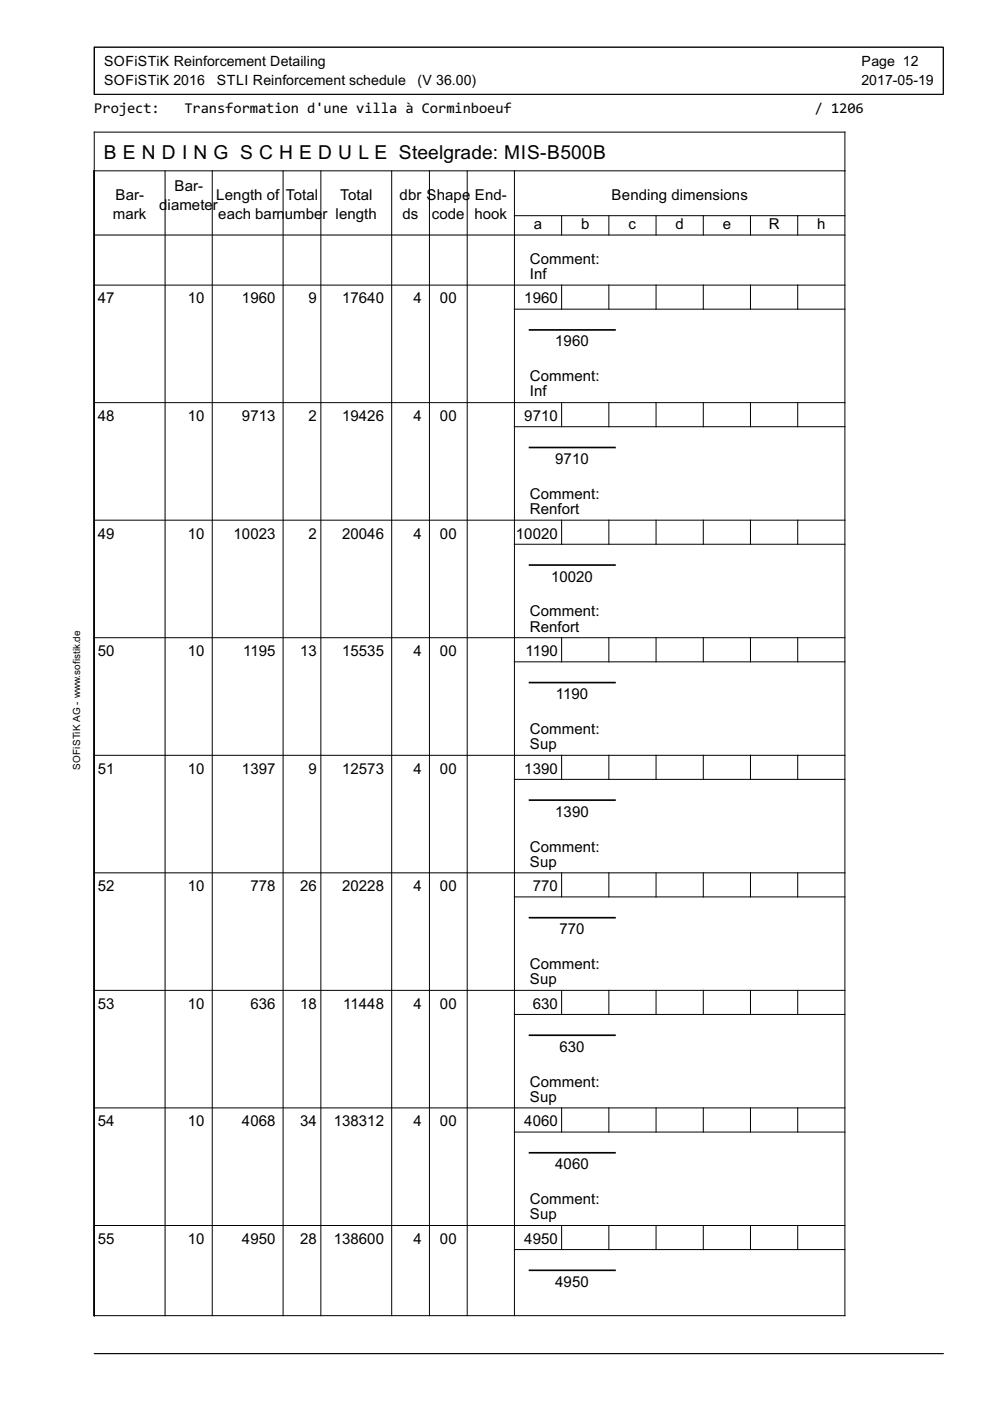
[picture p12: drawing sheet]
<svg xmlns="http://www.w3.org/2000/svg" width="210mm" height="297mm" viewBox="0 0 210 297" stroke-linecap="round" stroke-linejoin="round" font-family="sans-serif">
<defs><g id="words">
<text font-size="4.6" x="22" y="33.7">B E N D I N G S C H E D U L E Steelgrade: MIS-B500B</text>
<g font-size="3.7">
<text x="20" y="24">Project:</text>
<text x="39.1" y="24">Transformation d'une villa à Corminboeuf</text>
<text x="172.7" y="24">/ 1206</text>
</g>
<g font-size="3.6">
<text x="37" y="40.4">Bar-</text>
<text x="23.9" y="46.5">mark</text>
<text x="24.5" y="42.4">Bar-</text>
<text x="33.8" y="44.5">d</text>
<text x="35.5" y="44.5">iamete</text>
<text x="45.1" y="44.5">r</text>
<text x="45.9" y="42.4">Length of</text>
<text x="46.3" y="46.5">each barn</text>
<text x="60.4" y="46.5">umbe</text>
<text x="60.6" y="42.4">Total</text>
<text x="68.4" y="46.5">r length</text>
<text x="72.1" y="42.4">Total</text>
<text x="84.7" y="42.4">dbr Shape</text>
<text x="85.3" y="46.5">ds</text>
<text x="91.6" y="46.5">code</text>
<text x="100.6" y="46.5">hook</text>
<text x="100.7" y="42.4">End-</text>
<text x="129.7" y="42.4">Bending dimensions</text>
<text x="113.2" y="48.6">a</text>
<text x="123.2" y="48.6">b</text>
<text x="133.3" y="48.6">c</text>
<text x="143.2" y="48.6">d</text>
<text x="153.2" y="48.6">e</text>
<text x="163" y="48.6">R</text>
<text x="173.2" y="48.6">h</text>
<text x="112.3" y="55.9">Comment:</text>
<text x="112.3" y="59.1">Inf</text>
<text x="20.8" y="64.3">47</text>
<text x="39.8" y="64.3">10</text>
<text x="51.3" y="64.3">1960</text>
<text x="65.4" y="64.3">9</text>
<text x="72.5" y="64.3">17640</text>
<text x="87.7" y="64.3">4</text>
<text x="93.3" y="64.3">00</text>
<text x="111.2" y="64.3">1960</text>
<text x="117.7" y="73.4">1960</text>
<text x="112.3" y="80.8">Comment:</text>
<text x="20.8" y="89.3">48</text>
<text x="39.8" y="89.3">10</text>
<text x="51.3" y="89.3">9713</text>
<text x="65.4" y="89.3">2</text>
<text x="72.5" y="89.3">19426</text>
<text x="87.7" y="89.3">4</text>
<text x="93.3" y="89.3">00</text>
<text x="111.2" y="89.3">9710</text>
<text x="112.3" y="84.1">Inf</text>
<text x="117.7" y="98.4">9710</text>
<text x="112.3" y="105.8">Comment:</text>
<text x="112.3" y="109">Renfort</text>
<text x="20.8" y="114.2">49</text>
<text x="39.8" y="114.2">10</text>
<text x="49.5" y="114.2">10023</text>
<text x="65.4" y="114.2">2</text>
<text x="72.5" y="114.2">20046</text>
<text x="87.7" y="114.2">4</text>
<text x="93.3" y="114.2">00</text>
<text x="109.4" y="114.2">10020</text>
<text x="116.8" y="123.3">10020</text>
<text x="112.3" y="130.7">Comment:</text>
<text x="112.3" y="133.9">Renfort</text>
<text x="20.8" y="139.1">50</text>
<text x="39.8" y="139.1">10</text>
<text x="51.5" y="139.1">1195</text>
<text x="63.6" y="139.1">13</text>
<text x="72.5" y="139.1">15535</text>
<text x="87.7" y="139.1">4</text>
<text x="93.3" y="139.1">00</text>
<text x="111.4" y="139.1">1190</text>
<text x="117.9" y="148.2">1190</text>
<text x="112.3" y="155.6">Comment:</text>
<text x="112.3" y="158.8">Sup</text>
<text x="20.8" y="164">51</text>
<text x="39.8" y="164">10</text>
<text x="51.3" y="164">1397</text>
<text x="65.4" y="164">9</text>
<text x="72.5" y="164">12573</text>
<text x="87.7" y="164">4</text>
<text x="93.3" y="164">00</text>
<text x="111.2" y="164">1390</text>
<text x="117.7" y="173.1">1390</text>
<text x="112.3" y="180.6">Comment:</text>
<text x="112.3" y="183.7">Sup</text>
<text x="20.8" y="189">52</text>
<text x="39.8" y="189">10</text>
<text x="53.1" y="189">778</text>
<text x="63.6" y="189">26</text>
<text x="72.5" y="189">20228</text>
<text x="87.7" y="189">4</text>
<text x="93.3" y="189">00</text>
<text x="112.9" y="189">770</text>
<text x="118.6" y="198.1">770</text>
<text x="112.3" y="205.5">Comment:</text>
<text x="112.3" y="208.7">Sup</text>
<text x="20.8" y="213.9">53</text>
<text x="39.8" y="213.9">10</text>
<text x="53.1" y="213.9">636</text>
<text x="63.6" y="213.9">18</text>
<text x="72.8" y="213.9">11448</text>
<text x="87.7" y="213.9">4</text>
<text x="93.3" y="213.9">00</text>
<text x="112.9" y="213.9">630</text>
<text x="118.6" y="223">630</text>
<text x="112.3" y="230.4">Comment:</text>
<text x="112.3" y="233.6">Sup</text>
<text x="20.8" y="238.8">54</text>
<text x="39.8" y="238.8">10</text>
<text x="51.3" y="238.8">4068</text>
<text x="63.6" y="238.8">34</text>
<text x="70.8" y="238.8">138312</text>
<text x="87.7" y="238.8">4</text>
<text x="93.3" y="238.8">00</text>
<text x="111.2" y="238.8">4060</text>
<text x="117.7" y="247.9">4060</text>
<text x="112.3" y="255.3">Comment:</text>
<text x="20.8" y="263.7">55</text>
<text x="39.8" y="263.7">10</text>
<text x="51.3" y="263.7">4950</text>
<text x="63.6" y="263.7">28</text>
<text x="70.8" y="263.7">138600</text>
<text x="87.7" y="263.7">4</text>
<text x="93.3" y="263.7">00</text>
<text x="111.2" y="263.7">4950</text>
<text x="112.3" y="258.5">Sup</text>
<text x="117.7" y="272.8">4950</text>
</g>
<g font-size="3.3">
<text x="22.1" y="14">SOFiSTiK Reinforcement Detailing</text>
<text x="22.1" y="18">SOFiSTiK 2016</text>
<text x="46" y="18">STLI Reinforcement schedule</text>
<text x="88.5" y="18">(V 36.00)</text>
<text x="182.6" y="18">2017-05-19</text>
<text x="182.7" y="14">Page 12</text>
</g>
<text font-size="2.3" x="17" y="163.2" transform="rotate(-90 17 163.2)">SOFiSTiK AG - www.sofistik.de</text>
</g></defs>
<g fill="none" stroke="#000" stroke-width=".21">
<path d="M20 10h180v10h-180zM20 28h159.1v250.9h-159.1zM20 36.2h159.1M35 36.2v242.7M45 36.2v242.7M60 36.2v242.7M68 36.2v242.7M83 36.2v242.7M91.1 36.2v242.7M99.1 36.2v242.7M109.1 36.2v242.7M20 49.8h159.1"/>
<path d="M109.1 45.7h70M119.1 45.7v4.1M129.1 45.7v4.1M139.1 45.7v4.1M149.1 45.7v4.1M159.1 45.7v4.1M169.1 45.7v4.1M20 60.4h159.1M109.1 65.6h70M119.1 60.4v5.2M129.1 60.4v5.2M139.1 60.4v5.2"/>
<path d="M149.1 60.4v5.2M159.1 60.4v5.2M169.1 60.4v5.2M20 85.4h159.1M109.1 90.5h70M119.1 85.4v5.1M129.1 85.4v5.1M139.1 85.4v5.1M149.1 85.4v5.1M159.1 85.4v5.1M169.1 85.4v5.1M20 110.3h159.1"/>
<path d="M109.1 115.4h70M119.1 110.3v5.1M129.1 110.3v5.1M139.1 110.3v5.1M149.1 110.3v5.1M159.1 110.3v5.1M169.1 110.3v5.1M20 135.2h159.1M119.1 135.2v5.1M129.1 135.2v5.1M139.1 135.2v5.1M149.1 135.2v5.1"/>
<path d="M159.1 135.2v5.1M169.1 135.2v5.1M109.1 140.3h70M20 160.1h159.1M109.1 165.2h70M119.1 160.1v5.1M129.1 160.1v5.1M139.1 160.1v5.1M149.1 160.1v5.1M159.1 160.1v5.1M169.1 160.1v5.1M20 185.1h159.1"/>
<path d="M109.1 190.2h70M119.1 185.1v5.1M129.1 185.1v5.1M139.1 185.1v5.1M149.1 185.1v5.1M159.1 185.1v5.1M169.1 185.1v5.1M20 210h159.1M109.1 215.1h70M119.1 210v5.1M129.1 210v5.1M139.1 210v5.1"/>
<path d="M149.1 210v5.1M159.1 210v5.1M169.1 210v5.1M20 234.9h159.1M119.1 234.9v5.1M129.1 234.9v5.1M139.1 234.9v5.1M149.1 234.9v5.1M159.1 234.9v5.1M169.1 234.9v5.1M20 259.8h159.1M109.1 240h70"/>
<path d="M119.1 259.8v5.1M129.1 259.8v5.1M139.1 259.8v5.1M149.1 259.8v5.1M159.1 259.8v5.1M169.1 259.8v5.1M109.1 264.9h70M20 287h180"/>
</g>
<path d="M112.3 69.9h18.1M112.3 94.9h18.1M112.3 119.8h18.1M112.3 144.7h18.1M112.3 169.6h18.1M112.3 194.6h18.1M112.3 219.5h18.1M112.3 244.4h18.1M112.3 269.3h18.1" fill="none" stroke="#000" stroke-width=".35"/>
<use href="#words"/>
</svg>
